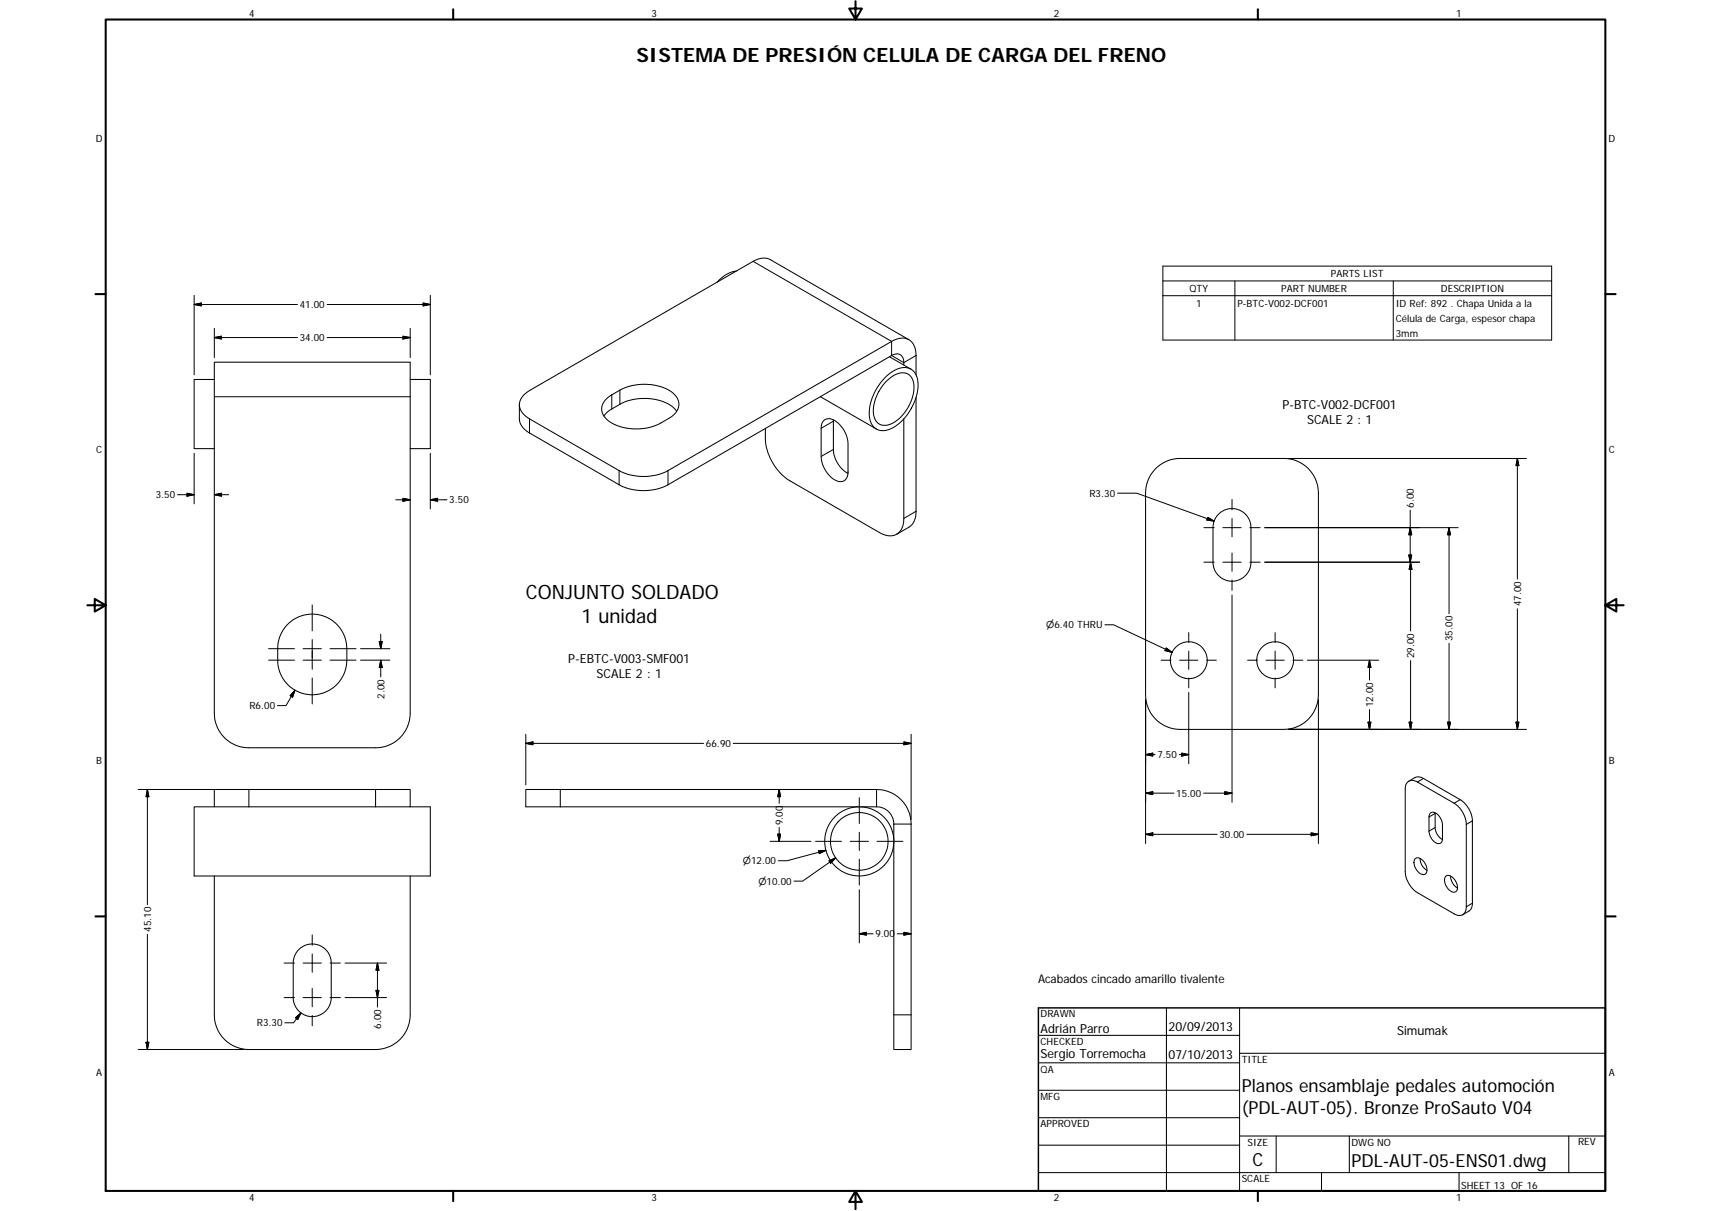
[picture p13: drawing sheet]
<svg xmlns="http://www.w3.org/2000/svg" width="594mm" height="420mm" viewBox="0 0 594 420" stroke-linecap="round" stroke-linejoin="round" font-family="sans-serif">
<defs><g id="words">
<g font-size="6.9">
<text x="221" y="21.4">SISTEMA DE PRESIÓN CELULA DE CARGA DEL FRENO</text>
<text x="182.6" y="207.8">CONJUNTO SOLDADO</text>
<text x="201.9" y="216">1 unidad</text>
</g>
<g font-size="6.3">
<text x="431.1" y="379">Planos ensamblaje pedales automoción</text>
<text x="431.1" y="386.6">(PDL-AUT-05). Bronze ProSauto V04</text>
<text x="434.8" y="404.7">C</text>
<text x="469.2" y="404.8">PDL-AUT-05-ENS01.dwg</text>
</g>
<g font-size="4.4">
<text x="445.3" y="141.8">P-BTC-V002-DCF001</text>
<text x="453.8" y="147">SCALE 2 : 1</text>
<text x="197.3" y="229.9">P-EBTC-V003-SMF001</text>
<text x="207.1" y="235.2">SCALE 2 : 1</text>
<text x="361.3" y="358.4">Adrián Parro</text>
<text x="405.8" y="357.8">20/09/2013</text>
<text x="485.1" y="359.2">Simumak</text>
<text x="361.3" y="367.1">Sergio Torremocha</text>
<text x="405.8" y="367.3">07/10/2013</text>
</g>
<text font-size="4.1" x="360.4" y="341">Acabados cincado amarillo tivalente</text>
<g font-size="3.5">
<text x="86.6" y="5.8">4</text>
<text x="226.3" y="5.8">3</text>
<text x="365.9" y="5.8">2</text>
<text x="505.6" y="5.8">1</text>
<text x="33.2" y="49.4">D</text>
<text x="558.5" y="49.4">D</text>
<text x="413" y="101.3">QTY</text>
<text x="444.8" y="101.3">PART NUMBER</text>
<text x="462.1" y="96.2">PARTS LIST</text>
<text x="500.3" y="101.3">DESCRIPTION</text>
<text x="104.1" y="106.9">41.00</text>
<text x="415.3" y="106.4">1</text>
<text x="429.6" y="106.5">P-BTC-V002-DCF001</text>
<text x="484.6" y="106.5">ID Ref: 892 . Chapa Unida a la</text>
<text x="484.6" y="111.6">Célula de Carga, espesor chapa</text>
<text x="104.1" y="118.4">34.00</text>
<text x="484.6" y="116.8">3mm</text>
<text x="33.4" y="157.3">C</text>
<text x="558.6" y="157.3">C</text>
<text x="54.1" y="172.9">3.50</text>
<text x="378.3" y="172.4">R3.30</text>
<text x="156" y="174.7">3.50</text>
<text x="490.9" y="176.2" transform="rotate(-90 490.9 176.2)">6.00</text>
<text x="528.1" y="210.4" transform="rotate(-90 528.1 210.4)">47.00</text>
<text x="504.4" y="222.4" transform="rotate(-90 504.4 222.4)">35.00</text>
<text x="491" y="228.4" transform="rotate(-90 491 228.4)">29.00</text>
<text x="133.5" y="242.4" transform="rotate(-90 133.5 242.4)">2.00</text>
<text x="476.8" y="245.4" transform="rotate(-90 476.8 245.4)">12.00</text>
<text x="86.6" y="246.1">R6.00</text>
<text x="245.1" y="259.2">66.90</text>
<text x="401.9" y="263.1">7.50</text>
<text x="33.4" y="265.2">B</text>
<text x="558.6" y="265.2">B</text>
<text x="408.4" y="276.4">15.00</text>
<text x="271.8" y="286.3" transform="rotate(-90 271.8 286.3)">9.00</text>
<text x="423.4" y="290.7">30.00</text>
<text x="52.5" y="323.4" transform="rotate(-90 52.5 323.4)">45.10</text>
<text x="303.9" y="325.2">9.00</text>
<text x="361.3" y="353">DRAWN</text>
<text x="89.2" y="356.1">R3.30</text>
<text x="132.3" y="357" transform="rotate(-90 132.3 357)">6.00</text>
<text x="361.3" y="362.5">CHECKED</text>
<text x="431.1" y="368.7">TITLE</text>
<text x="33.4" y="373.2">A</text>
<text x="361.3" y="372.1">QA</text>
<text x="558.6" y="373.2">A</text>
<text x="361.3" y="381.6">MFG</text>
<text x="361.3" y="391.2">APPROVED</text>
<text x="433.2" y="397.5">SIZE</text>
<text x="469.2" y="397.5">DWG NO</text>
<text x="547.9" y="397.4">REV</text>
<text x="431.1" y="410.2">SCALE</text>
<text x="507.3" y="412.4">SHEET 13 OF 16</text>
<text x="86.6" y="416.7">4</text>
<text x="226.3" y="416.7">3</text>
<text x="365.9" y="416.7">2</text>
<text x="505.6" y="416.7">1</text>
</g>
<g font-size="3.3">
<text x="363.3" y="218">⌀6.40 THRU</text>
<text x="257.9" y="299.9">⌀12.00</text>
<text x="263.3" y="306.9">⌀10.00</text>
</g>
</g></defs>
<g fill="none" stroke="#000" stroke-width=".36">
<path d="M255.7 94a11 11 0 0 0-6.8 4M315.6 117.9l-48.1-27.8a6 6 0 0 0-6 .6l-77.7 44.8a5.4 5.4 0 0 0-3.1 6.6 7.6 7.6 0 0 0 3.1 3.2l31.2 18a18.7 18.7 0 0 0 16.9 0l77.7-44.9a5.3 5.3 0 0 1 7.2 .6 7.1 7.1 0 0 1 1.3 4.3v6.7M74.4 131.7h-7v24h7M74.4 125.7h68v121.8a12 12 0 0 1-12 11.9h-44a11.9 11.9 0 0 1-12-11.9zM142.4 131.7h7v24h-7M210.4 138.5l1.4-1.1 3.4-2a18.2 18.2 0 0 1 18.3 .9 4.8 4.8 0 0 1-.2 8.1l-3.9 2.4a17.8 17.8 0 0 1-18.8-1.3 4.5 4.5 0 0 1-.2-7zM284.8 137.6l19.5 11.2M307.8 132.2a6.9 6.9 0 0 1 7.2-2.6 5.9 5.9 0 0 1 2.2 6.9 14.5 14.5 0 0 1-9 11 4 4 0 0 1-5-4.1 15.3 15.3 0 0 1 4.6-11.2zM307.8 130.5a7.8 7.8 0 0 1 8.4-2.5 6.9 6.9 0 0 1 2.4 7.5 17.7 17.7 0 0 1-10.3 13.6 4.7 4.7 0 0 1-6.4-4.5 18.6 18.6 0 0 1 5.9-14.1zM308.8 123.8l7.5 4.3M313.8 126.7a3.2 3.2 0 0 0-1.9-3.9l-1.5 .2-.8 .3-77.7 44.9a18.7 18.7 0 0 1-16.9 0l-31.2-18a6.2 6.2 0 0 1-3.5-4.9v-4.9M318.1 137.9v39.5a6 6 0 0 1-2.5 5.5l-4.3 2.5"/>
<path d="M234.9 142.7a13.6 13.6 0 0 0-11.2-4.5 17.1 17.1 0 0 0-8.5 2.1l-3.9 2.3-1.6 1.7M286.1 145.8a3.6 3.6 0 0 1 4.8 .9 10.5 10.5 0 0 1 3.5 7.3v9.8a2.87 2.87 0 0 1-1.5 3.1 2.87 2.87 0 0 1-3.3-.6 10.5 10.5 0 0 1-4.5-7.9v-9.8l.2-1.4zM289.4 145.7v10.2a10.2 10.2 0 0 0 5 8.4M313.8 145.3v34.6a5.1 5.1 0 0 1-5.1 6l-2.8-.8-31.7-18.3a18.7 18.7 0 0 1-8.5-14.7v-3.4M401.6 162.3a12.1 12.1 0 0 1 8.2-3.2h35.9a12 12 0 0 1 12.1 11.9v70.1a12 12 0 0 1-12.1 12h-35.9a12 12 0 0 1-12-12v-70.1a12.1 12.1 0 0 1 3.8-8.7zM423 178.5a6.6 6.6 0 0 1 7.2-1.6 6.6 6.6 0 0 1 4.2 6.2v12a6.6 6.6 0 0 1-6.6 6.6 6.6 6.6 0 0 1-6.6-6.6v-12a6.5 6.5 0 0 1 1.8-4.6zM99.8 216.7a12 12 0 0 1 13.1-2.8 12 12 0 0 1 7.5 11.2v3.9a12 12 0 0 1-12 12.1 12 12 0 0 1-12-12.1v-3.9a11.7 11.7 0 0 1 3.4-8.4zM74.4 279.9h-7v24h82v-24h-7M74.4 273.9h68v6h-68zM182.6 273.9h121.7a12 12 0 0 1 12.1 12v78.2h-6.1v-78.2a6 6 0 0 0-6-6h-121.7zM488.6 271.5a2.63 2.63 0 0 1 3.5-.2l12.8 7.4a9.5 9.5 0 0 1 4.2 7.3v28.6a2.58 2.58 0 0 1-1.2 2.8 2.58 2.58 0 0 1-3-.3l-12.8-7.4a9.5 9.5 0 0 1-4.2-7.4v-28.5l.2-1.3zM494.3 270.1l12.7 7.4a9.2 9.2 0 0 1 4.2 7.3v28.6a2.94 2.94 0 0 1-1.2 2.7l-2.1 1.3"/>
<path d="M494.3 270.1a3 3 0 0 0-3-.3l-2.1 1.2M491.3 298a2.22 2.22 0 0 1 3.2 1.1 3.1 3.1 0 0 1 .2 4.2 3.5 3.5 0 0 1-3.7-3.3v-1.1zM493.1 297.8l.2 1.5a4.6 4.6 0 0 0 2.1 2.7M496.6 282.1a2.87 2.87 0 0 1 3.8 2.1l.4 1.6v5.2a1.56 1.56 0 0 1-1 1.7 1.56 1.56 0 0 1-1.9-.7 5.3 5.3 0 0 1-1.7-3.6v-5.3zM498.3 282l.1 5.8 .8 1.9 1.6 1.6M142.4 303.9v48.2a12 12 0 0 1-12 12h-44a12 12 0 0 1-12-12v-48.2M502 304a2.59 2.59 0 0 1 3.3 1.6 2.66 2.66 0 0 1-.2 3.9 4 4 0 0 1-3.1-5.5zM503.7 304l.2 1.4a4.9 4.9 0 0 0 2.2 2.7M103.6 329.6a6.6 6.6 0 0 1 7.3-1.6 6.6 6.6 0 0 1 4.1 6.1v12a6.6 6.6 0 0 1-6.6 6.6 6.6 6.6 0 0 1-6.6-6.6v-12a6.8 6.8 0 0 1 1.8-4.5zM360.5 359.2h69.9M405 349.7v63.5M430.4 349.7v63.5"/>
<path d="M360.5 368.7h69.9M360.5 378.3h69.9M430.4 365.4h127M360.5 387.8h69.9M360.5 397.3h69.9M430.4 394.1h127M443.1 394.1v12.7M468.5 394.1v12.7M544.7 394.1v12.7M360.5 406.8h196.9M458.8 406.8v6.4M506.6 406.8v6.4"/>
<circle cx="412.8" cy="229.1" r="6.4"/>
<circle cx="442.7" cy="229.1" r="6.4"/>
<circle cx="298.3" cy="291.9" r="10"/>
<circle cx="298.4" cy="291.9" r="12"/>
</g>
<g fill="none" stroke="#000" stroke-width=".35">
<path d="M261.5 90.7l48.1 27.7v4.9l4.2 2.5 4.3-2.5M403.8 92.3h134.9v25.7h-134.9zM403.8 97.5h134.9M428.8 97.5v20.5M483.8 97.5v20.5M67.4 105.6l2.5-.5v1zM67.4 105.6h35.9M67.4 102.5v27.5M74.4 117.1l2.5-.5v1zM74.4 117.1h28.9M74.4 113.9v10.2M113.6 117.1h28.8"/>
<path d="M113.6 105.6h35.8M139.9 116.6l2.5 .5-2.5 .5zM142.4 113.9v10.2M146.9 105.1l2.5 .5-2.5 .5zM149.4 102.5v27.5M403.8 102.6h134.9M74.4 137.6h68M212.4 137v4.9M215.2 135.4v4.9M67.4 157.3v17.5M149.4 157.3v19.3M183.8 145.3v4.9"/>
<path d="M289.4 155.9l-4.3 2.5M289.4 146.1l-4.3 2.5M447.4 159.1h82.6M526.9 159.1l.5 2.4h-1zM526.9 159.1v41.8M61.6 171.6h5.8M64.9 171.1l2.5 .5-2.5 .5zM74.4 171.6l2.5-.5v1zM74.4 171.6h5M137.4 173.4h5M139.9 172.9l2.5 .5-2.5 .5zM149.4 173.4l2.5-.5v1z"/>
<path d="M149.4 173.4h5.8M215 163.3v4.9M231.9 163.3v4.9M318.1 177.4l-4.3 2.5M388 171.1h6.7l26.8 9.7M419.4 179.5l2.1 1.3-2.5-.4zM427.8 173.3v3.6M427.8 179.9v6.3M489.6 177v18.1M418 195.1h3.6M418 183.1h3.6M424.6 195.1h6.3"/>
<path d="M424.6 183.1h6.3M427.8 191.9v6.3M433.9 195.1h3.6M433.9 183.1h3.6M439.1 183.1h67.2M489.2 192.6h.9l-.5 2.5zM489.6 183.1l.5 2.4h-.9zM489.8 195.1v23.8M489.8 195.1l.4 2.4h-.9zM492.9 195.1h-53.8M503.1 183.1v29.8M503.1 183.1l.5 2.4h-1z"/>
<path d="M108.4 209.9v9M383.6 216.8h3l20.4 9.5M412.7 219.5v3.4M427.8 201.2v3.6M427.8 206.4v72M442.7 219.5v3.4M526.9 211.2v41.9M93.3 229h8.9M93.3 225.1h8.9M102.4 239.5l-.8 2.4-.9-.5zM102.4 239.5l-3.1 5.3h-3M105.2 229h6.4"/>
<path d="M105.2 225.1h6.4M108.4 221.9v10.3M108.4 235.2v9M114.6 229h9M114.6 225.1h9M125.2 229h10.2M125.2 225.1h10.2M131.7 222.6h1l-.5 2.5zM132.2 220v5.1M132.2 229v5.9M132.2 229l.5 2.6h-1zM403.2 229.1h3.4"/>
<path d="M404.9 224.8l2.1 1.5-2.5-.6zM409.6 229.1h6.3M412.7 225.9v6.3M412.7 235.2v3.5M418.9 229.1h3.4M433.2 229.1h3.4M439.6 229.1h6.3M442.7 225.9v6.3M442.7 235.2v3.5M448.9 229.1h3.4M453.9 229.1h24.8M475.5 229.1v6.8"/>
<path d="M475.5 229.1l.5 2.5h-1zM489.8 229.2v23.9M503.1 223.2v29.9M182.6 257.9l2.4-.5v1zM182.6 257.9h61.7M182.6 254.7v17.6M254.6 257.9h61.8M313.9 257.4l2.5 .5-2.5 .5zM316.4 254.7v29.6M397.8 242.7v50M412.7 240.2v24.8M447.4 253.1h82.6"/>
<path d="M457.8 242.7v50M475 250.5h1l-.5 2.6zM475.5 246.2v6.9M489.3 250.5h.9l-.4 2.6zM502.6 250.5h1l-.5 2.6zM526.4 250.5h1l-.5 2.6zM48 273.9h36.8M51.2 273.9v40M51.2 273.9l.5 2.5h-1zM86.4 273.9v6M130.4 273.9v6M194.5 273.9v6"/>
<path d="M270.5 273.9v4.8M270.5 273.9l.5 2.5h-1zM298.4 276.8v8.9M304.3 273.9v6M397.8 261.8l2.5-.5v1zM397.8 275.2l2.5-.5v1zM397.8 261.8h3.3M397.8 275.2h9.8M409.4 261.8h3.3M410.3 261.3l2.4 .5-2.4 .5zM417.9 275.2h9.9M425.3 274.7l2.5 .5-2.5 .5z"/>
<path d="M494.3 270.1l-2.2 1.2M507 277.5l-2.1 1.2M267.4 291.9h14.2M270 289.4h1l-.5 2.5zM270.5 287.1v4.8M283.2 291.9h9M284.2 295.2l2.6-.2-2.3 1.2zM286.8 295l-13.5 3.6h-3.1M287.8 298.7l2.4-1.1-1.8 1.9zM290.2 297.6l-11.5 8.1h-3M295.2 291.9h6.3M298.4 288.7v6.4"/>
<path d="M298.4 298.1v9M304.5 291.9h9M310.3 285.9h6.1M397.8 289.5l2.5-.5v1zM397.8 289.5h24.8M432.9 289.5h24.9M455.2 289l2.6 .5-2.6 .5zM498.3 287.1l-2.1 1.3M498.3 282.2l-2.1 1.2M511.2 284.8l-2.1 1.2M298.4 308.7v18.5M511.2 313.4l-2.1 1.2"/>
<path d="M51.2 324.2v39.9M98.6 334.1h3.6M105.2 334.1h6.4M108.4 324.4v3.6M108.4 331v6.3M114.6 334.1h3.6M119.8 334.1h14.4M131.1 334.1v15.3M131.1 334.1l.5 2.5h-1.1zM298.4 324l2.4-.5v.9zM298.4 324h4.7M311.5 324h4.9"/>
<path d="M313.9 323.5l2.5 .5-2.5 .4zM98.6 346.1h3.6M102.6 353.1l1.9-1.7-1.1 2.3zM104.5 351.4l-2.6 3.5h-3M105.2 346.1h6.4M108.4 342.9v6.4M108.4 352.3v3.6M114.6 346.1h3.6M119.8 346.1h14.4M130.5 343.6h1.1l-.5 2.5zM310.3 352.1h6.1M48 364.1h36.8"/>
<path d="M50.7 361.6h1l-.5 2.5z"/>
</g>
<g fill="none" stroke="#000" stroke-width=".71">
<path d="M36.7 6.8h520.7v406.4h-520.7zM157.3 3.2v3.6M297 .4v6.4l-2.2-3.8h4.5l-2.3 3.8M436.7 3.2v3.6M33.1 102h3.6M557.4 102h3.6M30.3 210h6.4l-3.8-2.2v4.4l3.8-2.2M557.4 210l3.8 2.2v-4.4l-3.8 2.2h6.3M33.1 317.9h3.6M557.4 317.9h3.6M157.3 413.2v3.6M297 413.2l2.3 3.8h-4.5l2.2-3.8v6.3"/>
<path d="M436.7 413.2v3.6"/>
</g>
<path d="M360.5 349.7h196.9v63.5h-196.9z" fill="none" stroke="#000" stroke-width=".51"/>
<g fill="#000" stroke="#000" stroke-width=".35">
<path d="M67.4 105.6l2.5-.5v1zM74.4 117.1l2.5-.5v1zM139.9 116.6l2.5 .5-2.5 .5zM146.9 105.1l2.5 .5-2.5 .5zM64.9 171.1l2.5 .5-2.5 .5zM74.4 171.6l2.5-.5v1zM139.9 172.9l2.5 .5-2.5 .5zM149.4 173.4l2.5-.5v1zM526.9 159.1l.5 2.4h-1zM419.4 179.5l2.1 1.3-2.5-.4zM489.2 192.6h.9l-.5 2.5zM489.6 183.1l.5 2.4h-.9z"/>
<path d="M489.8 195.1l.4 2.4h-.9zM503.1 183.1l.5 2.4h-1zM131.7 222.6h1l-.5 2.5zM132.2 229l.5 2.6h-1zM404.9 224.8l2.1 1.5-2.5-.6zM475.5 229.1l.5 2.5h-1zM102.4 239.5l-.8 2.4-.9-.5zM182.6 257.9l2.4-.5v1zM313.9 257.4l2.5 .5-2.5 .5zM475 250.5h1l-.5 2.6zM489.3 250.5h.9l-.4 2.6zM502.6 250.5h1l-.5 2.6z"/>
<path d="M526.4 250.5h1l-.5 2.6zM51.2 273.9l.5 2.5h-1zM270.5 273.9l.5 2.5h-1zM397.8 261.8l2.5-.5v1zM397.8 275.2l2.5-.5v1zM410.3 261.3l2.4 .5-2.4 .5zM425.3 274.7l2.5 .5-2.5 .5zM270 289.4h1l-.5 2.5zM284.2 295.2l2.6-.2-2.3 1.2zM287.8 298.7l2.4-1.1-1.8 1.9zM397.8 289.5l2.5-.5v1zM455.2 289l2.6 .5-2.6 .5z"/>
<path d="M131.1 334.1l.5 2.5h-1.1zM298.4 324l2.4-.5v.9zM313.9 323.5l2.5 .5-2.5 .4zM102.6 353.1l1.9-1.7-1.1 2.3zM130.5 343.6h1.1l-.5 2.5zM50.7 361.6h1l-.5 2.5z"/>
</g>
<use href="#words"/>
</svg>
